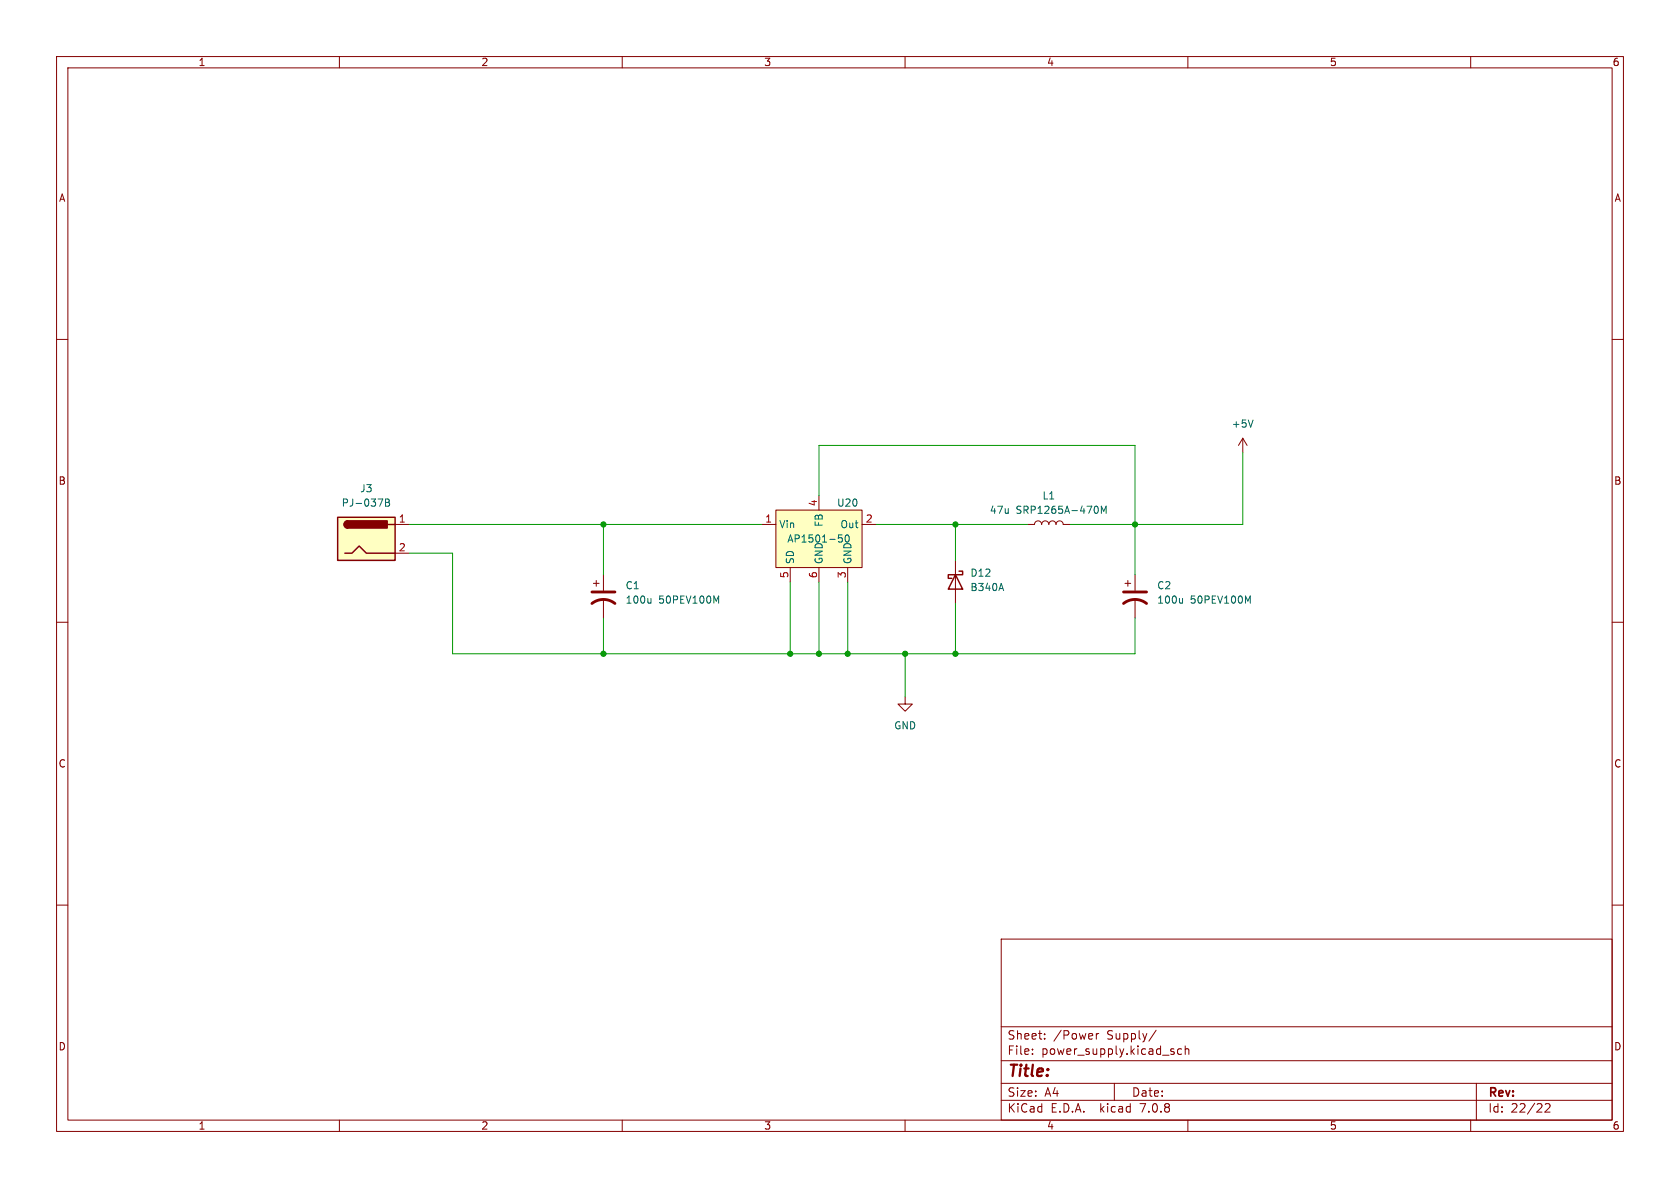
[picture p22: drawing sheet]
<svg xmlns="http://www.w3.org/2000/svg" width="297mm" height="210mm" viewBox="0 0 297 210" stroke-linecap="round" stroke-linejoin="round" font-family="sans-serif">
<defs><g id="words">
<text font-size="2.8" fill="#840000" x="178" y="190.9">Title:</text>
<g font-size="2.1" fill="#840000">
<text x="178" y="184">Sheet:</text>
<text x="186.2" y="184">/Power</text>
<text x="195.7" y="184">Supply/</text>
<text x="178" y="186.7">File:</text>
<text x="184.1" y="186.7">power_supply.kicad_sch</text>
<text x="178" y="196.9">KiCad</text>
<text x="178" y="194.1">Size:</text>
<text x="184.7" y="194.1">A4</text>
<text x="185.7" y="196.9">E.D.A.</text>
<text x="194.6" y="196.9">kicad</text>
<text x="200" y="194.1">Date:</text>
<text x="201.8" y="196.9">7.0.8</text>
<text x="263" y="194.3">Rev:</text>
<text x="263" y="196.9">Id:</text>
<text x="267.1" y="196.9">22/22</text>
</g>
<g font-size="1.8" fill="#840000">
<text x="35" y="11.9">1</text>
<text x="85" y="11.9">2</text>
<text x="135" y="11.9">3</text>
<text x="185" y="11.9">4</text>
<text x="235" y="11.9">5</text>
<text x="285" y="11.9">6</text>
<text x="10.3" y="35.9">A</text>
<text x="285.3" y="35.9">A</text>
<text x="10.3" y="85.9">B</text>
<text x="285.3" y="85.9">B</text>
<text x="10.3" y="135.9">C</text>
<text x="285.3" y="135.9">C</text>
<text x="10.3" y="185.9">D</text>
<text x="285.3" y="185.9">D</text>
<text x="35" y="199.9">1</text>
<text x="85" y="199.9">2</text>
<text x="135" y="199.9">3</text>
<text x="185" y="199.9">4</text>
<text x="235" y="199.9">5</text>
<text x="285" y="199.9">6</text>
</g>
<g font-size="1.8" fill="#006464">
<text x="217.7" y="75.8">+5V</text>
<text x="60.3" y="89.8">PJ-037B</text>
<text x="63.6" y="87.2">J3</text>
<text x="147.9" y="89.8">U20</text>
<text x="184.2" y="88.5">L1</text>
<text x="137.7" y="93.6">Vin</text>
<text x="145.6" y="93.2" transform="rotate(-90 145.6 93.2)">FB</text>
<text x="148.5" y="93.6">Out</text>
<text x="174.9" y="91">47u</text>
<text x="179.6" y="91">SRP1265A-470M</text>
<text x="139.1" y="96.1">AP1501-50</text>
<text x="140.6" y="99.8" transform="rotate(-90 140.6 99.8)">SD</text>
<text x="145.6" y="99.8" transform="rotate(-90 145.6 99.8)">GND</text>
<text x="150.7" y="99.8" transform="rotate(-90 150.7 99.8)">GND</text>
<text x="110.5" y="104.4">C1</text>
<text x="110.5" y="106.9">100u</text>
<text x="116.4" y="106.9">50PEV100M</text>
<text x="171.5" y="104.7">B340A</text>
<text x="171.5" y="102.1">D12</text>
<text x="204.5" y="104.4">C2</text>
<text x="204.5" y="106.9">100u</text>
<text x="210.4" y="106.9">50PEV100M</text>
<text x="158" y="129.1">GND</text>
</g>
<g font-size="1.8" fill="#a90000">
<text x="144.5" y="89.6" transform="rotate(-90 144.5 89.6)">4</text>
<text x="70.4" y="92.5">1</text>
<text x="135.2" y="92.5">1</text>
<text x="153" y="92.5">2</text>
<text x="70.4" y="97.5">2</text>
<text x="139.4" y="102.3" transform="rotate(-90 139.4 102.3)">5</text>
<text x="144.5" y="102.3" transform="rotate(-90 144.5 102.3)">6</text>
<text x="149.6" y="102.3" transform="rotate(-90 149.6 102.3)">3</text>
</g>
</g></defs>
<g fill="none" stroke="#840000" stroke-width=".18">
<path d="M10 10h277v190h-277zM12 12h273v186h-273zM60 10v2M110 10v2M160 10v2M210 10v2M260 10v2M10 60h2M285 60h2M219.7 77.5l-.8 1.2M219.7 77.5v2.5M219.7 77.5l.8 1.2"/>
<path d="M69.8 92.7h2.6M69.8 97.8h2.6M134.6 92.7h2.6M137.2 90.2h15.2v10.1h-15.2zM144.8 87.6v2.6M152.4 92.7h2.5M168.9 99.1v7.6M181.6 92.7h1.3a.64 .64 0 0 1 .6-.6 .64 .64 0 0 1 .6 .6 .64 .64 0 0 1 .7-.6 .64 .64 0 0 1 .6 .6 .64 .64 0 0 1 .7-.6 .64 .64 0 0 1 .6 .6 .64 .64 0 0 1 .6-.6 .64 .64 0 0 1 .7 .6h1.2M10 110h2M104.9 103.1h1M105.4 102.6v1M106.7 101.6v2.8"/>
<path d="M106.7 105.9v3.3M139.7 100.3v2.6M144.8 100.3v2.6M149.9 100.3v2.6M198.9 103.1h1M199.4 102.6v1M200.7 101.6v2.8M200.7 105.9v3.3M285 110h2M160 123.2v1.3h1.3l-1.3 1.2-1.3-1.2h1.3M10 160h2M285 160h2"/>
<path d="M177 166h108v32h-108zM60 198v2M110 198v2M160 198v2M177 194.5h108M177 191.5h108M177 187.5h108M177 181.5h108M182.5 186.3v.1M182.5 185.5v.1M184.7 183.6v.1M184.7 182.8v.1"/>
<path d="M193.8 182.7v1M194.2 182.7l-.2 .1-.2 .2M197 191.5v3M204.4 182.1l-1.3 2M207.4 185.9l.2 .2-.2 .3M207.4 185.4l.1 .1M208.9 185.5l-.4-.1-.3 .3v.4l.1 .2h.6M209.5 185.5l.2-.1 .4 .1 .1 .9M209.5 184.9v1.5M210 198v2M260 198v2M261 191.5v6.5"/>
<path d="M273.2 195.2l.5-.1 .3 .1v.3l-.9 1.1h.9"/>
</g>
<g fill="#ffffc2" stroke="#ffffc2" stroke-width=".18">
<path d="M59.7 91.4h10.1v7.7h-10.1z"/>
<path d="M137.2 90.2h15.2v10.1h-15.2z"/>
</g>
<path d="M59.7 91.4h10.1v7.7h-10.1zM61 97.8h1.2l1.3-1.3 1.3 1.3h5M61.5 92.1a.64 .64 0 0 0-.7 .6 .64 .64 0 0 0 .7 .6M68.6 92.7h1.2M168.9 101.6l1.3 2.5h-2.6zM169.5 101h.7v.6h-2.6v.6h.7" fill="none" stroke="#840000" stroke-width=".25"/>
<g fill="#840000" stroke="#840000" stroke-width=".25">
<path d="M61 92.3l.5-.2v1.2a.64 .64 0 0 1-.6-.3 .64 .64 0 0 1 .1-.7z"/>
<path d="M61.5 92.1h7v1.2h-7z"/>
</g>
<g fill="none" stroke="#006464" stroke-width=".18">
<path d="M221.5 74.2l-.4 1.3M66.8 88.2h.9l-.6 1.3M68.2 88.2h.4l.2 .3-.2 .3 .2 .1 .1 .3-.3 .3h-.4zM68.2 88.8h.4M148.3 94.6h.6M148.4 95l.4 .1 .1 .5M148.8 95.8h-.4M149.5 95.6l-.1-.6 .1-.3 .2-.1 .4 .2v.8M193.9 89.5a.79 .79 0 0 1 0 1.2M194.7 90.7v-1.2l.4 .9 .4-.9v1.2M115.1 105.8v.8M115.1 106.5l-.2 .1"/>
<path d="M126.6 106.3l.5-.9v1.2M177 103.1l.4 1.3M209.1 105.8v.8M209.1 106.5l-.2 .1M220.6 106.3l.4-.9v1.2"/>
</g>
<path d="M104.6 106.7a3.3 3.3 0 0 1 4.1 0M104.6 104.6h4.1M198.6 106.7a3.3 3.3 0 0 1 4.1 0M198.6 104.6h4.1" fill="none" stroke="#840000" stroke-width=".51"/>
<g fill="none" stroke="#009600" stroke-width=".18">
<path d="M72.4 97.8h7.6v17.8h120.7v-6.4M72.4 92.7h62.2M106.7 92.7v8.9M144.8 87.6v-8.9h55.9v22.9M154.9 92.7h26.7M168.9 92.7v6.4M219.7 80v12.7h-30.5M106.7 109.2v6.4M139.7 102.9v12.7M144.8 102.9v12.7M149.9 102.9v12.7M160 115.6v7.6"/>
<path d="M168.9 106.7v8.9"/>
</g>
<g fill="#009600" stroke="#009600" stroke-width=".18">
<circle cx="149.9" cy="115.6" r=".46"/>
<circle cx="144.8" cy="115.6" r=".46"/>
<circle cx="168.9" cy="92.7" r=".46"/>
<circle cx="106.7" cy="92.7" r=".46"/>
<circle cx="106.7" cy="115.6" r=".46"/>
<circle cx="160" cy="115.6" r=".46"/>
<circle cx="168.9" cy="115.6" r=".46"/>
<circle cx="139.7" cy="115.6" r=".46"/>
<circle cx="200.7" cy="92.7" r=".46"/>
</g>
<use href="#words"/>
</svg>
